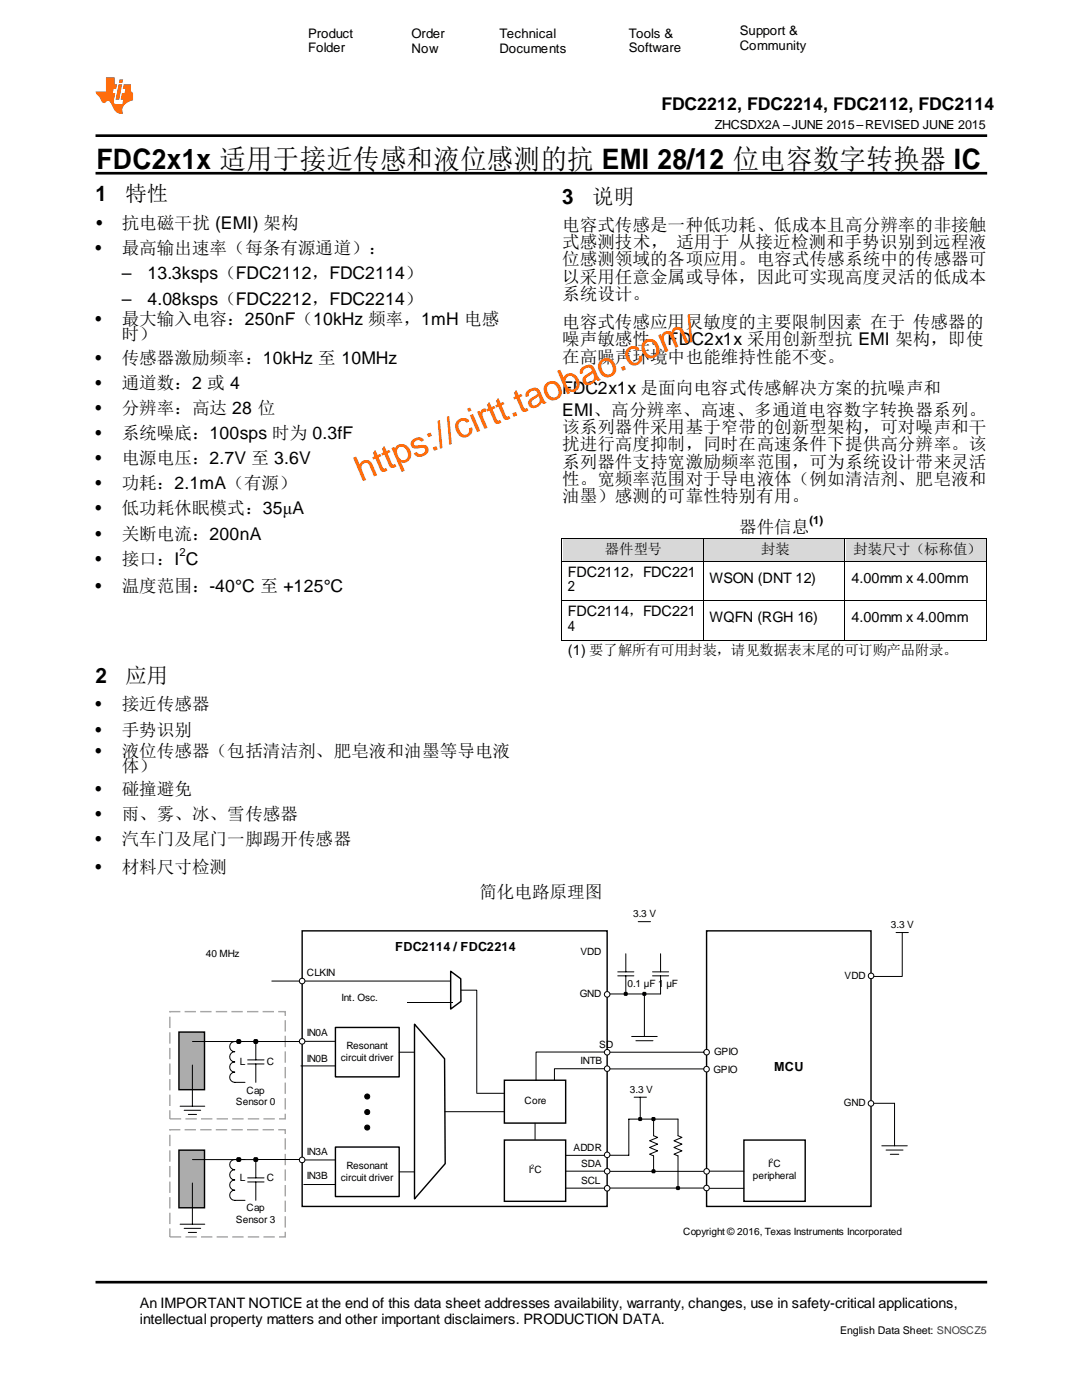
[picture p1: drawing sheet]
<svg xmlns="http://www.w3.org/2000/svg" width="216mm" height="279mm" viewBox="0 0 216 279" stroke-linecap="round" stroke-linejoin="round" font-family="sans-serif">
<defs><g id="words">
<text font-size="7.1" fill="#f60" x="72" y="96.1" transform="rotate(-23 72 96.1)">https://cirtt.taobao.com/</text>
<text font-size="5.6" x="19.3" y="33.8">FDC2x1x 适用于接近传感和液位感测的抗 EMI 28/12 位电容数字转换器 IC</text>
<g font-size="4.3">
<text x="19" y="40.2">1</text>
<text x="25" y="40.2">特性</text>
<text x="112.1" y="40.8">3</text>
<text x="118.1" y="40.8">说明</text>
<text x="19" y="136.3">2</text>
<text x="25" y="136.3">应用</text>
</g>
<g font-size="3.5">
<text x="131.9" y="21.9">FDC2212, FDC2214, FDC2112, FDC2114</text>
<text x="19.3" y="45.7">•</text>
<text x="24.3" y="45.7">抗电磁干扰 (EMI) 架构</text>
<text x="112.1" y="46">电容式传感是一种低功耗、低成本且高分辨率的非接触</text>
<text x="19" y="50.7">•</text>
<text x="24.3" y="50.7">最高输出速率（每条有源通道）：</text>
<text x="112.1" y="49.4">式感测技术， 适用于 从接近检测和手势识别到远程液</text>
<text x="112.1" y="52.9">位感测领域的各项应用。电容式传感系统中的传感器可</text>
<text x="24.3" y="55.7">–</text>
<text x="29.4" y="55.7">13.3ksps（FDC2112，FDC2114）</text>
<text x="112.1" y="56.4">以采用任意金属或导体，因此可实现高度灵活的低成本</text>
<text x="112.1" y="59.8">系统设计。</text>
<text x="19" y="64.9">•</text>
<text x="24.3" y="60.8">–</text>
<text x="24.3" y="64.9">最大输入电容：250nF（10kHz 频率，1mH 电感</text>
<text x="29.4" y="60.8">4.08ksps（FDC2212，FDC2214）</text>
<text x="112.1" y="65.4">电容式传感应用灵敏度的主要限制因素 在于 传感器的</text>
<text x="24.3" y="67.9">时）</text>
<text x="112.1" y="68.9">噪声敏感性。FDC2x1x 采用创新型抗 EMI 架构，即使</text>
<text x="19" y="72.7">•</text>
<text x="19" y="77.6">•</text>
<text x="24.3" y="72.7">传感器激励频率：10kHz 至 10MHz</text>
<text x="24.3" y="77.6">通道数：2 或 4</text>
<text x="112.1" y="72.4">在高噪声环境中也能维持性能不变。</text>
<text x="19" y="82.6">•</text>
<text x="24.3" y="82.6">分辨率：高达 28 位</text>
<text x="112.1" y="78.7">FDC2x1x 是面向电容式传感解决方案的抗噪声和</text>
<text x="112.1" y="83">EMI、高分辨率、高速、多通道电容数字转换器系列。</text>
<text x="19" y="87.6">•</text>
<text x="24.3" y="87.6">系统噪底：100sps 时为 0.3fF</text>
<text x="112.1" y="86.3">该系列器件采用基于窄带的创新型架构，可对噪声和干</text>
<text x="112.1" y="89.8">扰进行高度抑制，同时在高速条件下提供高分辨率。该</text>
<text x="19" y="92.6">•</text>
<text x="24.3" y="92.6">电源电压：2.7V 至 3.6V</text>
<text x="112.1" y="93.3">系列器件支持宽激励频率范围，可为系统设计带来灵活</text>
<text x="19" y="97.6">•</text>
<text x="24.3" y="97.6">功耗：2.1mA（有源）</text>
<text x="112.1" y="96.7">性。宽频率范围对于导电液体（例如清洁剂、肥皂液和</text>
<text x="112.1" y="100.2">油墨）感测的可靠性特别有用。</text>
<text x="19" y="102.6">•</text>
<text x="19" y="107.7">•</text>
<text x="24.3" y="102.6">低功耗休眠模式：35μA</text>
<text x="24.3" y="107.7">关断电流：200nA</text>
<text x="147.4" y="106.3">器件信息</text>
<text x="19" y="112.7">•</text>
<text x="24.3" y="112.7">接口：I C</text>
<text x="19" y="118.2">•</text>
<text x="24.3" y="118.2">温度范围：-40°C 至 +125°C</text>
<text x="19" y="141.8">•</text>
<text x="24.3" y="141.8">接近传感器</text>
<text x="19" y="146.9">•</text>
<text x="24.3" y="146.9">手势识别</text>
<text x="19" y="151">•</text>
<text x="24.3" y="151">液位传感器（包括清洁剂、肥皂液和油墨等导电液</text>
<text x="24.3" y="154">体）</text>
<text x="19" y="158.7">•</text>
<text x="24.3" y="158.7">碰撞避免</text>
<text x="19" y="163.7">•</text>
<text x="24.3" y="163.7">雨、雾、冰、雪传感器</text>
<text x="19" y="168.7">•</text>
<text x="24.3" y="168.7">汽车门及尾门一脚踢开传感器</text>
<text x="19" y="174.2">•</text>
<text x="24.3" y="174.2">材料尺寸检测</text>
<text x="95.6" y="179.2">简化电路原理图</text>
</g>
<g font-size="2.9">
<text x="120.6" y="110.6">器件型号</text>
<text x="151.8" y="110.6">封装</text>
<text x="170.2" y="110.6">封装尺寸（标称值）</text>
<text x="113.2" y="115.2">FDC2112，FDC221</text>
<text x="113.2" y="118">2</text>
<text x="141.5" y="116.4">WSON (DNT 12)</text>
<text x="169.8" y="116.4">4.00mm x 4.00mm</text>
<text x="113.2" y="123">FDC2114，FDC221</text>
<text x="113.2" y="125.9">4</text>
<text x="141.5" y="124.1">WQFN (RGH 16)</text>
<text x="169.8" y="124.1">4.00mm x 4.00mm</text>
<text x="113.2" y="130.8">(1) 要了解所有可用封装，请见数据表末尾的可订购产品附录。</text>
<text x="27.9" y="261">An IMPORTANT NOTICE at the end of this data sheet addresses availability, warranty, changes, use in safety-critical applications,</text>
<text x="27.9" y="264.3">intellectual property matters and other important disclaimers. PRODUCTION DATA.</text>
</g>
<g font-size="2.6">
<text x="61.4" y="7.5">Product</text>
<text x="61.4" y="10.4">Folder</text>
<text x="82.1" y="7.5">Order</text>
<text x="82.1" y="10.6">Now</text>
<text x="99.6" y="7.6">Technical</text>
<text x="99.6" y="10.6">Documents</text>
<text x="125.4" y="7.5">Tools &amp;</text>
<text x="125.4" y="10.4">Software</text>
<text x="147.5" y="7">Support &amp;</text>
<text x="147.5" y="10">Community</text>
</g>
<g font-size="2.5">
<text x="142.5" y="25.7">ZHCSDX2A –JUNE 2015–REVISED JUNE 2015</text>
<text x="78.8" y="189.8">FDC2114 / FDC2214</text>
<text x="154.4" y="213.8">MCU</text>
</g>
<g font-size="2.3">
<text x="161.4" y="104.6">(1)</text>
<text x="35.8" y="111">2</text>
</g>
<text font-size="2.1" x="167.5" y="266.3">English Data Sheet: SNOSCZ5</text>
<g font-size="2">
<text x="126.3" y="183.1">3.3 V</text>
<text x="177.7" y="185.2">3.3 V</text>
<text x="41" y="190.9">40 MHz</text>
<text x="115.7" y="190.7">VDD</text>
<text x="61.2" y="194.8">CLKIN</text>
<text x="125.1" y="196.9">0.1 µF 1 µF</text>
<text x="168.4" y="195.3">VDD</text>
<text x="68.1" y="199.8">Int. Osc.</text>
<text x="115.6" y="198.9">GND</text>
<text x="61.2" y="206.8">IN0A</text>
<text x="69.1" y="209.3">Resonant</text>
<text x="119.5" y="209.1">SD</text>
<text x="47.8" y="212.5">L</text>
<text x="53.2" y="212.5">C</text>
<text x="61.2" y="212">IN0B</text>
<text x="67.9" y="211.7">circuit driver</text>
<text x="115.7" y="212.3">INTB</text>
<text x="142.3" y="214.1">GPIO</text>
<text x="142.4" y="210.6">GPIO</text>
<text x="47" y="220.6">Sensor 0</text>
<text x="49.2" y="218.3">Cap</text>
<text x="104.6" y="220.3">Core</text>
<text x="125.6" y="218.1">3.3 V</text>
<text x="168.3" y="220.7">GND</text>
<text x="61.2" y="230.5">IN3A</text>
<text x="69.1" y="233.2">Resonant</text>
<text x="114.4" y="229.7">ADDR</text>
<text x="115.9" y="233">SDA</text>
<text x="153.1" y="233">I C</text>
<text x="47.8" y="235.7">L</text>
<text x="53.2" y="235.7">C</text>
<text x="61.2" y="235.4">IN3B</text>
<text x="67.9" y="235.6">circuit driver</text>
<text x="105.5" y="234.1">I C</text>
<text x="115.9" y="236.2">SCL</text>
<text x="150.1" y="235.4">peripheral</text>
<text x="47" y="244.1">Sensor 3</text>
<text x="49.2" y="241.7">Cap</text>
<text x="136.3" y="246.5">Copyright © 2016, Texas Instruments Incorporated</text>
</g>
<g font-size="1.3">
<text x="105.9" y="233.2">2</text>
<text x="153.5" y="232.1">2</text>
</g>
</g></defs>
<path d="M60.3 185.8h60.8v55h-60.8zM82.7 204.4l6 6.9 .1 20.9-6.1 7.1z" fill="none" stroke="#000" stroke-width=".28"/>
<path d="M91 197.6h4.1v20.5M60 212.7h6.8M60.3 207.8h6.5M60.3 231.5h6.5M60.6 236.4h6.2M112.8 233.7h8M112.8 237.1h8" fill="none" stroke="#000" stroke-width=".2"/>
<circle cx="121.1" cy="210" r=".56" fill="#fff"/>
<circle cx="121.1" cy="210" r=".56" fill="none" stroke="#000" stroke-width=".2"/>
<circle cx="121.1" cy="213.3" r=".56" fill="#fff"/>
<g fill="none" stroke="#000" stroke-width=".2">
<path d="M120.5 210h-13.6v5.6M120.5 213.3h-9.9v2.3M88.7 221.9h11.9M106.7 224.2v3.2"/>
<circle cx="121.1" cy="213.3" r=".56"/>
</g>
<path d="M140.9 185.8h32.8v55h-32.8z" fill="none" stroke="#000" stroke-width=".28"/>
<circle cx="173.7" cy="220.2" r=".56" fill="#fff"/>
<g fill="none" stroke="#000" stroke-width=".2">
<path d="M141.4 237.2h6.9"/>
<circle cx="173.7" cy="220.2" r=".56"/>
</g>
<circle cx="140.9" cy="213.4" r=".56" fill="#fff"/>
<g fill="none" stroke="#000" stroke-width=".2">
<path d="M141.4 233.7h6.9"/>
<circle cx="140.9" cy="213.4" r=".56"/>
</g>
<circle cx="140.9" cy="210" r=".56" fill="#fff"/>
<g fill="none" stroke="#000" stroke-width=".2">
<path d="M179.9 186.1v8.8h-5.9M121.6 213.3h18.8M121.7 210h18.7"/>
<circle cx="140.9" cy="210" r=".56"/>
</g>
<circle cx="173.7" cy="194.7" r=".56" fill="#fff"/>
<g fill="none" stroke="#000" stroke-width=".2">
<path d="M123.2 194.8h3.2M123.2 194h3.2M124.8 190.3v3.7M124.8 194.8v3.6h-3.7M128.5 198.4v8.5M130.1 194.8h3.2M130.1 194h3.2M131.7 190.3v3.7M131.7 194.8v3.6M178.7 186.1h2.4M79.6 210h3.1M95.1 218.2h5.5"/>
<path d="M126 206.9h5.1M126.8 207.7h3.4M79.6 233.9h3.1M112.8 230.6h8M174.3 220.2h4.1v8.5M175.8 228.7h5.1M176.7 229.5h3.4M177.5 230.4h1.7"/>
<circle cx="173.7" cy="194.8" r=".56"/>
</g>
<path d="M100.6 215.6h12.2v8.5h-12.2zM100.6 227.5h12.2v12.2h-12.2z" fill="none" stroke="#000" stroke-width=".28"/>
<path d="M124.4 198.1l.1-.2h.5l.2 .2v.5l-.2 .2h-.5l-.1-.2z" fill-rule="evenodd" fill="#000"/>
<circle cx="121.1" cy="198.4" r=".56" fill="#fff"/>
<g fill="none" stroke="#000" stroke-width=".2">
<path d="M124.8 198.4h6.9M127.3 183.9h2.4M121.7 233.8h19.2"/>
<circle cx="121.1" cy="198.4" r=".56"/>
</g>
<path d="M128.1 198.1l.2-.2h.4l.2 .2v.5l-.2 .2h-.4l-.2-.2z" fill-rule="evenodd" fill="#000"/>
<path d="M148.3 227.5h12.3v12.2h-12.3z" fill="none" stroke="#000" stroke-width=".28"/>
<circle cx="121.1" cy="233.8" r=".56" fill="#fff"/>
<g fill="none" stroke="#000" stroke-width=".2">
<path d="M121.6 237.1h19.2"/>
<circle cx="121.1" cy="233.7" r=".56"/>
</g>
<circle cx="121.1" cy="237.1" r=".56" fill="#fff"/>
<circle cx="121.1" cy="237.1" r=".56" fill="none" stroke="#000" stroke-width=".2"/>
<circle cx="140.9" cy="237.1" r=".56" fill="#fff"/>
<circle cx="140.9" cy="237.1" r=".56" fill="none" stroke="#000" stroke-width=".2"/>
<circle cx="140.9" cy="233.8" r=".56" fill="#fff"/>
<g fill="none" stroke="#000" stroke-width=".2">
<path d="M130.3 226.7l.8 .3-1.6 .7 1.6 .6-1.6 .7 1.6 .7-1.6 .6 .8 .4M135.2 226.7l.8 .3-1.6 .7 1.6 .6-1.6 .7 1.6 .7-1.6 .6 .8 .4"/>
<circle cx="140.9" cy="233.8" r=".56"/>
</g>
<circle cx="121.1" cy="230.5" r=".56" fill="#fff"/>
<g fill="none" stroke="#000" stroke-width=".2">
<path d="M54.2 195.8h35.6M126.5 219h2.4M127.7 219v4.3M130.3 230.7v3.1M130.3 223.3v3.4M135.2 226.7v-3.4h-9.8v7.3h-3.8M135.2 230.7v6.4"/>
<circle cx="121.1" cy="230.5" r=".56"/>
</g>
<g fill="#000">
<path d="M127.2 223.1l.2-.2h.5l.2 .2v.5l-.2 .1h-.5l-.2-.1z" fill-rule="evenodd"/>
<path d="M129.9 223.1l.2-.2h.4l.2 .2v.5l-.2 .1h-.4l-.2-.1z" fill-rule="evenodd"/>
<path d="M129.9 233.5l.2-.2h.4l.2 .2v.5l-.2 .2h-.4l-.2-.2z" fill-rule="evenodd"/>
<path d="M134.8 236.9l.2-.2h.4l.2 .2v.4l-.2 .2h-.4l-.2-.2z" fill-rule="evenodd"/>
</g>
<circle cx="60.2" cy="195.8" r=".56" fill="#fff"/>
<circle cx="60.2" cy="195.8" r=".56" fill="none" stroke="#000" stroke-width=".2"/>
<path d="M89.9 193.8l2 1.5v4.5l-2 1.6z" fill-rule="evenodd" fill="#fff"/>
<path d="M89.9 193.8l2 1.5v4.5l-2 1.6z" fill="none" stroke="#000" stroke-width=".28"/>
<path d="M33.9 201.9h23v21.4h-23z" fill="none" stroke="#a5a5a5" stroke-width=".28" stroke-dasharray="2.3 .8" stroke-linecap="butt"/>
<path d="M48.9 207.9h-2.1a1.01 1.01 0 0 0-1 1 1.01 1.01 0 0 0 1 1 1.02 1.02 0 0 0-1 1 1.02 1.02 0 0 0 1 1 1.01 1.01 0 0 0-1 1 1.01 1.01 0 0 0 1 1.1 1.02 1.02 0 0 0-1 1 1.02 1.02 0 0 0 1 1h2.1" fill="none" stroke="#000" stroke-width=".2"/>
<path d="M35.7 206h5.1v11.5h-5.1z" fill-rule="evenodd" fill="#acacac" stroke="#000" stroke-width=".28"/>
<path d="M38.4 212.5v8.3M49.4 212.3h3.3M49.4 211.5h3.3M51 212.3v3.7M60.2 207.9h-9.2v3.6M35.9 220.8h4.9M36.7 221.6h3.3M37.6 222.4h1.6" fill="none" stroke="#000" stroke-width=".2"/>
<path d="M50.7 207.4h.6l.2 .2v.5l-.2 .3h-.6l-.2-.3v-.5z" fill-rule="evenodd" fill="#000"/>
<circle cx="60.2" cy="207.8" r=".56" fill="#fff"/>
<g fill="none" stroke="#000" stroke-width=".2">
<path d="M38.4 207.9h12.6M48.9 231.4h-2.1a1.02 1.02 0 0 0-1 1 1.02 1.02 0 0 0 1 1.1 1.01 1.01 0 0 0-1 1 1.01 1.01 0 0 0 1 1 1.02 1.02 0 0 0-1 1 1.02 1.02 0 0 0 1 1 1.01 1.01 0 0 0-1 1 1.01 1.01 0 0 0 1 1.1h2.1"/>
<circle cx="60.2" cy="207.8" r=".56"/>
</g>
<path d="M47.1 207.6l.2-.2h.6l.2 .2v.5l-.2 .3h-.6l-.2-.3z" fill-rule="evenodd" fill="#000"/>
<path d="M33.9 225.5h23v21.4h-23z" fill="none" stroke="#a5a5a5" stroke-width=".28" stroke-dasharray="2.3 .8" stroke-linecap="butt"/>
<path d="M35.7 229.5h5.1v11.5h-5.1z" fill-rule="evenodd" fill="#acacac" stroke="#000" stroke-width=".28"/>
<path d="M38.4 236.1v8.2M49.4 235.9h3.3M49.4 235.1h3.3M51 235.9v3.7M60.2 231.4h-9.2v3.7M35.9 244.3h4.9M36.7 245.1h3.3M37.6 246h1.6" fill="none" stroke="#000" stroke-width=".2"/>
<path d="M50.5 231.1l.2-.2h.6l.2 .2v.6l-.2 .2h-.6l-.2-.2z" fill-rule="evenodd" fill="#000"/>
<circle cx="60.2" cy="231.5" r=".56" fill="#fff"/>
<g fill="none" stroke="#000" stroke-width=".2">
<path d="M51 231.4h-12.6"/>
<circle cx="73.2" cy="218.8" r=".51"/>
<circle cx="60.2" cy="231.5" r=".56"/>
<circle cx="73.2" cy="221.9" r=".51"/>
<circle cx="73.2" cy="225" r=".51"/>
</g>
<g fill="#000">
<path d="M47.1 231.1l.2-.2h.6l.2 .2v.6l-.2 .2h-.6l-.2-.2z" fill-rule="evenodd"/>
<circle cx="73.2" cy="218.8" r=".51"/>
<circle cx="73.2" cy="225" r=".51"/>
<circle cx="73.2" cy="221.9" r=".51"/>
</g>
<path d="M66.9 205.1h12.7v9.8h-12.7zM66.9 228.9h12.7v9.9h-12.7z" fill="none" stroke="#000" stroke-width=".28"/>
<path d="M19 34.6h177.8M19 27.1h177.8" fill="none" stroke="#000" stroke-width=".53"/>
<g fill="#d8d8d8">
<path d="M112.2 111.4h28.1v.6h-28.1z" fill-rule="evenodd"/>
<path d="M112.2 107.6h28.1v3.8h-28.1z" fill-rule="evenodd"/>
<path d="M140.4 111.4h28v.6h-28z" fill-rule="evenodd"/>
<path d="M140.4 107.6h28v3.8h-28z" fill-rule="evenodd"/>
<path d="M168.7 111.4h28v.6h-28z" fill-rule="evenodd"/>
<path d="M168.7 107.6h28v3.8h-28z" fill-rule="evenodd"/>
</g>
<g fill="#000">
<path d="M112 107.4l.1 .1zM112 112l.1 .1zM112 119.9l.1 .1zM140.1 107.4l.2 .1zM140.1 112l.2 .1zM140.1 119.9l.2 .1zM168.3 107.4l.1 .1zM168.3 112l.1 .1zM168.3 119.9l.1 .1zM196.6 107.4l.1 .1zM196.6 112l.1 .1zM196.6 119.9l.1 .1z"/>
<path d="M112 127.8l.1 .1zM140.1 127.8l.2 .1zM168.3 127.8l.1 .1zM196.6 127.8l.1 .1z"/>
</g>
<g fill="none" stroke="#000" stroke-width=".2">
<path d="M112 107.5v4.5M112 112.1v7.8M112 120v7.8M112.1 107.4h28M112.1 112h28M112.1 119.9h28M140.2 107.5v4.5M140.2 112.1v7.8M140.2 120v7.8M140.3 107.4h28M140.3 112h28M140.3 119.9h28"/>
<path d="M168.4 107.5v4.5M168.4 112.1v7.8M168.4 120v7.8M168.4 107.4h28.2M168.4 112h28.2M168.4 119.9h28.2M196.6 107.5v4.5M196.6 112.1v7.8M196.6 120v7.8M112.1 127.8h28M140.3 127.8h28M168.4 127.8h28.2"/>
<path d="M81.2 200.1h9"/>
</g>
<path d="M19 255.9h177.8" fill="none" stroke="#000" stroke-width=".53"/>
<path d="M21.6 20.1a2.9 2.9 0 0 1 1.1 1.6 1.49 1.49 0 0 0 1.8 .9 1.42 1.42 0 0 1 .5-1.8 2.84 2.84 0 0 1-2.3-.3v-.4zM24.6 19.9l-.2 .9h.6l1-.6 .5-.2v-.1zM21.1 15.5v2.8h-2l.1 .4 .8 .9a.97 .97 0 0 0 1 .9l.6-.4h1.1l.3-1.5h-.5l.1-.9h.6l.1-.9h-.4v-1.3zM24.7 16.8l-.2 .9h.5l-.2 .9h-.5l-.2 1.3h2.4v-1.3a.61 .61 0 0 1-.4-.9v-.9zM23.7 16.8l-.6 3.1h.7l.6-3.1zM23.8 15.9l-.1 .6h.7l.2-.6z" fill-rule="evenodd" fill="#ed1c24"/>
<use href="#words"/>
</svg>
